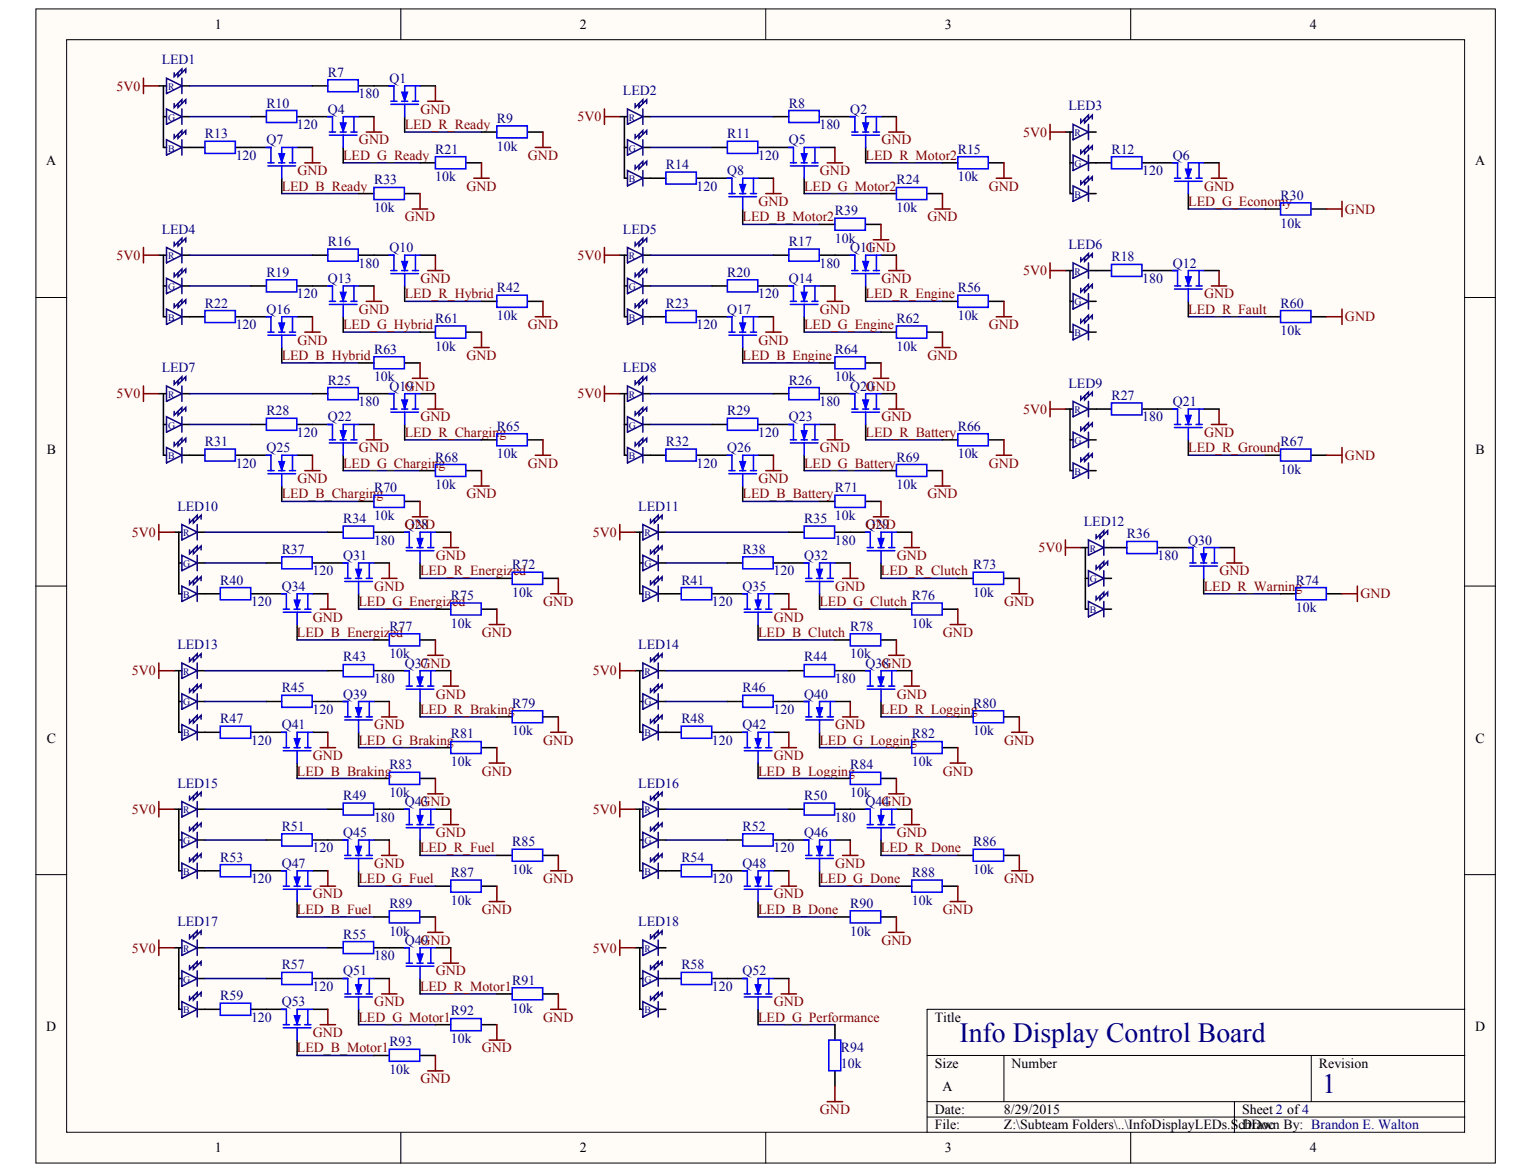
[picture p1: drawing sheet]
<svg xmlns="http://www.w3.org/2000/svg" width="271mm" height="207mm" viewBox="0 0 271 207" stroke-linecap="round" stroke-linejoin="round" font-family="sans-serif">
<defs><g id="words">
<g font-size="4.9" fill="#000080">
<text x="169.2" y="183.7">Info Display Control Board</text>
<text x="233.2" y="192.7">1</text>
</g>
<g font-size="2.4">
<text x="37.9" y="5.1">1</text>
<text x="102.3" y="5.1">2</text>
<text x="166.7" y="5.1">3</text>
<text x="231" y="5.1">4</text>
<text x="8.1" y="29.2">A</text>
<text x="260.2" y="29.2">A</text>
<text x="8.2" y="80.1">B</text>
<text x="260.3" y="80.1">B</text>
<text x="8.2" y="131">C</text>
<text x="260.3" y="131">C</text>
<text x="8.1" y="181.9">D</text>
<text x="164.9" y="180.2">Title</text>
<text x="260.2" y="181.9">D</text>
<text x="164.9" y="188.3">Size</text>
<text x="178.4" y="188.3">Number</text>
<text x="232.6" y="188.3">Revision</text>
<text x="164.9" y="196.5">Date:</text>
<text x="166.2" y="192.4">A</text>
<text x="177.1" y="196.5">8/29/2015</text>
<text x="219.1" y="196.5">Sheet 2 of4</text>
<text x="37.9" y="203.3">1</text>
<text x="102.3" y="203.3">2</text>
<text x="164.9" y="199.2">File:</text>
<text x="166.7" y="203.3">3</text>
<text x="177.1" y="199.2">Z:\Subteam Folders\..\InfoDisplayLEDs.SchDoc</text>
<text x="219.1" y="199.2">Drawn By: Brandon E. Walton</text>
<text x="231" y="203.3">4</text>
</g>
<g font-size="2.4" fill="#000080">
<text x="28.5" y="11.3">LED1</text>
<text x="57.8" y="13.5">R7</text>
<text x="63.2" y="17.3">180</text>
<text x="68.7" y="14.6">Q1</text>
<text x="109.9" y="16.8">LED2</text>
<text x="47" y="19">R10</text>
<text x="52.4" y="22.8">120</text>
<text x="57.8" y="20">Q4</text>
<text x="87.6" y="21.7">R9</text>
<text x="139.1" y="19">R8</text>
<text x="144.5" y="22.8">180</text>
<text x="150" y="20">Q2</text>
<text x="188.5" y="19.5">LED3</text>
<text x="36.1" y="24.4">R13</text>
<text x="41.6" y="28.2">120</text>
<text x="47" y="25.5">Q7</text>
<text x="76.8" y="27.1">R21</text>
<text x="87.6" y="26.6">10k</text>
<text x="117.4" y="29.8">R14</text>
<text x="128.3" y="24.4">R11</text>
<text x="133.7" y="28.2">120</text>
<text x="139.1" y="25.5">Q5</text>
<text x="168.9" y="27.1">R15</text>
<text x="196" y="27.1">R12</text>
<text x="206.9" y="28.2">Q6</text>
<text x="66" y="32.5">R33</text>
<text x="76.8" y="32">10k</text>
<text x="122.9" y="33.6">120</text>
<text x="128.3" y="30.9">Q8</text>
<text x="158.1" y="32.5">R24</text>
<text x="168.9" y="32">10k</text>
<text x="201.5" y="30.9">120</text>
<text x="225.9" y="35.3">R30</text>
<text x="28.5" y="41.2">LED4</text>
<text x="66" y="37.4">10k</text>
<text x="109.9" y="41.2">LED5</text>
<text x="147.3" y="38">R39</text>
<text x="158.1" y="37.4">10k</text>
<text x="225.9" y="40.2">10k</text>
<text x="57.8" y="43.4">R16</text>
<text x="63.2" y="47.2">180</text>
<text x="68.7" y="44.5">Q10</text>
<text x="139.1" y="43.4">R17</text>
<text x="144.5" y="47.2">180</text>
<text x="147.3" y="42.9">10k</text>
<text x="150" y="44.5">Q11</text>
<text x="188.5" y="44">LED6</text>
<text x="196" y="46.1">R18</text>
<text x="206.9" y="47.2">Q12</text>
<text x="47" y="48.8">R19</text>
<text x="52.4" y="52.6">120</text>
<text x="57.8" y="49.9">Q13</text>
<text x="87.6" y="51.5">R42</text>
<text x="128.3" y="48.8">R20</text>
<text x="133.7" y="52.6">120</text>
<text x="139.1" y="49.9">Q14</text>
<text x="168.9" y="51.5">R56</text>
<text x="201.5" y="49.9">180</text>
<text x="36.1" y="54.2">R22</text>
<text x="41.6" y="58">120</text>
<text x="47" y="55.3">Q16</text>
<text x="76.8" y="57">R61</text>
<text x="87.6" y="56.4">10k</text>
<text x="117.4" y="54.2">R23</text>
<text x="122.9" y="58">120</text>
<text x="128.3" y="55.3">Q17</text>
<text x="158.1" y="57">R62</text>
<text x="168.9" y="56.4">10k</text>
<text x="225.9" y="59.1">10k</text>
<text x="225.9" y="54.2">R60</text>
<text x="28.5" y="65.6">LED7</text>
<text x="66" y="62.4">R63</text>
<text x="76.8" y="61.8">10k</text>
<text x="109.9" y="65.6">LED8</text>
<text x="147.3" y="62.4">R64</text>
<text x="158.1" y="61.8">10k</text>
<text x="57.8" y="67.8">R25</text>
<text x="63.2" y="71.6">180</text>
<text x="66" y="67.3">10k</text>
<text x="68.7" y="68.9">Q19</text>
<text x="139.1" y="67.8">R26</text>
<text x="144.5" y="71.6">180</text>
<text x="147.3" y="67.3">10k</text>
<text x="150" y="68.9">Q20</text>
<text x="188.5" y="68.4">LED9</text>
<text x="196" y="70.5">R27</text>
<text x="206.9" y="71.6">Q21</text>
<text x="47" y="73.3">R28</text>
<text x="52.4" y="77.1">120</text>
<text x="57.8" y="74.3">Q22</text>
<text x="87.6" y="76">R65</text>
<text x="128.3" y="73.3">R29</text>
<text x="133.7" y="77.1">120</text>
<text x="139.1" y="74.3">Q23</text>
<text x="168.9" y="76">R66</text>
<text x="201.5" y="74.3">180</text>
<text x="36.1" y="78.7">R31</text>
<text x="41.6" y="82.5">120</text>
<text x="47" y="79.8">Q25</text>
<text x="76.8" y="81.4">R68</text>
<text x="87.6" y="80.9">10k</text>
<text x="117.4" y="78.7">R32</text>
<text x="122.9" y="82.5">120</text>
<text x="128.3" y="79.8">Q26</text>
<text x="158.1" y="81.4">R69</text>
<text x="168.9" y="80.9">10k</text>
<text x="225.9" y="83.6">10k</text>
<text x="225.9" y="78.7">R67</text>
<text x="66" y="86.8">R70</text>
<text x="76.8" y="86.3">10k</text>
<text x="147.3" y="86.8">R71</text>
<text x="158.1" y="86.3">10k</text>
<text x="31.3" y="90.1">LED10</text>
<text x="60.5" y="92.3">R34</text>
<text x="66" y="91.7">10k</text>
<text x="71.4" y="93.3">Q28</text>
<text x="112.6" y="90.1">LED11</text>
<text x="141.8" y="92.3">R35</text>
<text x="147.3" y="91.7">10k</text>
<text x="152.7" y="93.3">Q29</text>
<text x="191.2" y="92.8">LED12</text>
<text x="198.8" y="95">R36</text>
<text x="49.7" y="97.7">R37</text>
<text x="55.1" y="101.5">120</text>
<text x="60.5" y="98.8">Q31</text>
<text x="66" y="96">180</text>
<text x="90.3" y="100.4">R72</text>
<text x="131" y="97.7">R38</text>
<text x="136.4" y="101.5">120</text>
<text x="141.8" y="98.8">Q32</text>
<text x="147.3" y="96">180</text>
<text x="171.7" y="100.4">R73</text>
<text x="204.2" y="98.8">180</text>
<text x="209.6" y="96">Q30</text>
<text x="38.8" y="103.1">R40</text>
<text x="44.3" y="106.9">120</text>
<text x="49.7" y="104.2">Q34</text>
<text x="79.5" y="105.8">R75</text>
<text x="90.3" y="105.3">10k</text>
<text x="120.2" y="103.1">R41</text>
<text x="125.6" y="106.9">120</text>
<text x="131" y="104.2">Q35</text>
<text x="160.8" y="105.8">R76</text>
<text x="171.7" y="105.3">10k</text>
<text x="228.6" y="108">10k</text>
<text x="228.6" y="103.1">R74</text>
<text x="68.7" y="111.3">R77</text>
<text x="79.5" y="110.7">10k</text>
<text x="150" y="111.3">R78</text>
<text x="160.8" y="110.7">10k</text>
<text x="31.3" y="114.5">LED13</text>
<text x="60.5" y="116.7">R43</text>
<text x="68.7" y="116.1">10k</text>
<text x="71.4" y="117.8">Q37</text>
<text x="112.6" y="114.5">LED14</text>
<text x="141.8" y="116.7">R44</text>
<text x="150" y="116.1">10k</text>
<text x="152.7" y="117.8">Q38</text>
<text x="49.7" y="122.1">R45</text>
<text x="55.1" y="125.9">120</text>
<text x="60.5" y="123.2">Q39</text>
<text x="66" y="120.5">180</text>
<text x="90.3" y="124.8">R79</text>
<text x="131" y="122.1">R46</text>
<text x="136.4" y="125.9">120</text>
<text x="141.8" y="123.2">Q40</text>
<text x="147.3" y="120.5">180</text>
<text x="171.7" y="124.8">R80</text>
<text x="38.8" y="127.6">R47</text>
<text x="44.3" y="131.4">120</text>
<text x="49.7" y="128.6">Q41</text>
<text x="79.5" y="130.3">R81</text>
<text x="90.3" y="129.7">10k</text>
<text x="120.2" y="127.6">R48</text>
<text x="125.6" y="131.4">120</text>
<text x="131" y="128.6">Q42</text>
<text x="160.8" y="130.3">R82</text>
<text x="171.7" y="129.7">10k</text>
<text x="68.7" y="135.7">R83</text>
<text x="79.5" y="135.2">10k</text>
<text x="150" y="135.7">R84</text>
<text x="160.8" y="135.2">10k</text>
<text x="31.3" y="139">LED15</text>
<text x="60.5" y="141.1">R49</text>
<text x="68.7" y="140.6">10k</text>
<text x="71.4" y="142.2">Q43</text>
<text x="112.6" y="139">LED16</text>
<text x="141.8" y="141.1">R50</text>
<text x="150" y="140.6">10k</text>
<text x="152.7" y="142.2">Q44</text>
<text x="49.7" y="146.5">R51</text>
<text x="60.5" y="147.6">Q45</text>
<text x="66" y="144.9">180</text>
<text x="90.3" y="149.3">R85</text>
<text x="131" y="146.5">R52</text>
<text x="141.8" y="147.6">Q46</text>
<text x="147.3" y="144.9">180</text>
<text x="171.7" y="149.3">R86</text>
<text x="38.8" y="152">R53</text>
<text x="44.3" y="155.8">120</text>
<text x="49.7" y="153.1">Q47</text>
<text x="55.1" y="150.3">120</text>
<text x="79.5" y="154.7">R87</text>
<text x="90.3" y="154.1">10k</text>
<text x="120.2" y="152">R54</text>
<text x="125.6" y="155.8">120</text>
<text x="131" y="153.1">Q48</text>
<text x="136.4" y="150.3">120</text>
<text x="160.8" y="154.7">R88</text>
<text x="171.7" y="154.1">10k</text>
<text x="68.7" y="160.1">R89</text>
<text x="79.5" y="159.6">10k</text>
<text x="150" y="160.1">R90</text>
<text x="160.8" y="159.6">10k</text>
<text x="31.3" y="163.4">LED17</text>
<text x="60.5" y="165.6">R55</text>
<text x="68.7" y="165">10k</text>
<text x="71.4" y="166.6">Q49</text>
<text x="112.6" y="163.4">LED18</text>
<text x="150" y="165">10k</text>
<text x="49.7" y="171">R57</text>
<text x="60.5" y="172.1">Q51</text>
<text x="66" y="169.4">180</text>
<text x="90.3" y="173.7">R91</text>
<text x="120.2" y="171">R58</text>
<text x="131" y="172.1">Q52</text>
<text x="38.8" y="176.4">R59</text>
<text x="49.7" y="177.5">Q53</text>
<text x="55.1" y="174.8">120</text>
<text x="79.5" y="179.1">R92</text>
<text x="90.3" y="178.6">10k</text>
<text x="125.6" y="174.8">120</text>
<text x="44.3" y="180.2">120</text>
<text x="68.7" y="184.6">R93</text>
<text x="79.5" y="184">10k</text>
<text x="148.3" y="185.6">R94</text>
<text x="68.7" y="189.4">10k</text>
<text x="148.3" y="188.3">10k</text>
</g>
<g font-size="2.4" fill="#800000">
<text x="20.6" y="16">5V0</text>
<text x="71.4" y="22.8">LED_R_Ready</text>
<text x="74.2" y="20">GND</text>
<text x="101.9" y="21.4">5V0</text>
<text x="60.5" y="28.2">LED_G_Ready</text>
<text x="63.3" y="25.5">GND</text>
<text x="93.1" y="28.2">GND</text>
<text x="152.7" y="28.2">LED_R_Motor2</text>
<text x="155.5" y="25.5">GND</text>
<text x="180.5" y="24.1">5V0</text>
<text x="49.7" y="33.6">LED_B_Ready</text>
<text x="52.5" y="30.9">GND</text>
<text x="82.3" y="33.6">GND</text>
<text x="141.8" y="33.6">LED_G_Motor2</text>
<text x="144.6" y="30.9">GND</text>
<text x="174.4" y="33.6">GND</text>
<text x="212.4" y="33.6">GND</text>
<text x="71.4" y="39.1">GND</text>
<text x="131" y="39.1">LED_B_Motor2</text>
<text x="133.8" y="36.3">GND</text>
<text x="163.6" y="39.1">GND</text>
<text x="209.6" y="36.3">LED_G_Economy</text>
<text x="237.2" y="37.7">GND</text>
<text x="20.6" y="45.9">5V0</text>
<text x="101.9" y="45.9">5V0</text>
<text x="152.7" y="44.5">GND</text>
<text x="71.4" y="52.6">LED_R_Hybrid</text>
<text x="74.2" y="49.9">GND</text>
<text x="152.7" y="52.6">LED_R_Engine</text>
<text x="155.5" y="49.9">GND</text>
<text x="180.5" y="48.6">5V0</text>
<text x="212.4" y="52.6">GND</text>
<text x="60.5" y="58">LED_G_Hybrid</text>
<text x="63.3" y="55.3">GND</text>
<text x="93.1" y="58">GND</text>
<text x="141.8" y="58">LED_G_Engine</text>
<text x="144.6" y="55.3">GND</text>
<text x="174.4" y="58">GND</text>
<text x="209.6" y="55.3">LED_R_Fault</text>
<text x="237.2" y="56.7">GND</text>
<text x="49.7" y="63.5">LED_B_Hybrid</text>
<text x="52.5" y="60.8">GND</text>
<text x="82.3" y="63.5">GND</text>
<text x="131" y="63.5">LED_B_Engine</text>
<text x="133.8" y="60.8">GND</text>
<text x="163.6" y="63.5">GND</text>
<text x="20.6" y="70.3">5V0</text>
<text x="71.4" y="68.9">GND</text>
<text x="101.9" y="70.3">5V0</text>
<text x="152.7" y="68.9">GND</text>
<text x="71.4" y="77.1">LED_R_Charging</text>
<text x="74.2" y="74.3">GND</text>
<text x="152.7" y="77.1">LED_R_Battery</text>
<text x="155.5" y="74.3">GND</text>
<text x="180.5" y="73">5V0</text>
<text x="212.4" y="77.1">GND</text>
<text x="60.5" y="82.5">LED_G_Charging</text>
<text x="63.3" y="79.8">GND</text>
<text x="93.1" y="82.5">GND</text>
<text x="141.8" y="82.5">LED_G_Battery</text>
<text x="144.6" y="79.8">GND</text>
<text x="174.4" y="82.5">GND</text>
<text x="209.6" y="79.8">LED_R_Ground</text>
<text x="237.2" y="81.1">GND</text>
<text x="49.7" y="87.9">LED_B_Charging</text>
<text x="52.5" y="85.2">GND</text>
<text x="82.3" y="87.9">GND</text>
<text x="131" y="87.9">LED_B_Battery</text>
<text x="133.8" y="85.2">GND</text>
<text x="163.6" y="87.9">GND</text>
<text x="23.3" y="94.7">5V0</text>
<text x="71.4" y="93.3">GND</text>
<text x="104.6" y="94.7">5V0</text>
<text x="152.7" y="93.3">GND</text>
<text x="74.1" y="101.5">LED_R_Energized</text>
<text x="76.9" y="98.8">GND</text>
<text x="155.4" y="101.5">LED_R_Clutch</text>
<text x="158.2" y="98.8">GND</text>
<text x="183.2" y="97.4">5V0</text>
<text x="215.1" y="101.5">GND</text>
<text x="63.2" y="106.9">LED_G_Energized</text>
<text x="66" y="104.2">GND</text>
<text x="95.8" y="106.9">GND</text>
<text x="144.5" y="106.9">LED_G_Clutch</text>
<text x="147.3" y="104.2">GND</text>
<text x="177.1" y="106.9">GND</text>
<text x="212.3" y="104.2">LED_R_Warning</text>
<text x="240" y="105.5">GND</text>
<text x="52.4" y="112.3">LED_B_Energized</text>
<text x="55.2" y="109.6">GND</text>
<text x="85" y="112.3">GND</text>
<text x="133.7" y="112.3">LED_B_Clutch</text>
<text x="136.5" y="109.6">GND</text>
<text x="166.3" y="112.3">GND</text>
<text x="23.3" y="119.1">5V0</text>
<text x="74.2" y="117.8">GND</text>
<text x="104.6" y="119.1">5V0</text>
<text x="155.5" y="117.8">GND</text>
<text x="74.1" y="125.9">LED_R_Braking</text>
<text x="76.9" y="123.2">GND</text>
<text x="155.4" y="125.9">LED_R_Logging</text>
<text x="158.2" y="123.2">GND</text>
<text x="63.2" y="131.4">LED_G_Braking</text>
<text x="66" y="128.6">GND</text>
<text x="95.8" y="131.4">GND</text>
<text x="144.5" y="131.4">LED_G_Logging</text>
<text x="147.3" y="128.6">GND</text>
<text x="177.1" y="131.4">GND</text>
<text x="52.4" y="136.8">LED_B_Braking</text>
<text x="55.2" y="134.1">GND</text>
<text x="85" y="136.8">GND</text>
<text x="133.7" y="136.8">LED_B_Logging</text>
<text x="136.5" y="134.1">GND</text>
<text x="166.3" y="136.8">GND</text>
<text x="23.3" y="143.5">5V0</text>
<text x="74.2" y="142.2">GND</text>
<text x="104.6" y="143.5">5V0</text>
<text x="155.5" y="142.2">GND</text>
<text x="76.9" y="147.6">GND</text>
<text x="158.2" y="147.6">GND</text>
<text x="63.2" y="155.8">LED_G_Fuel</text>
<text x="66" y="153.1">GND</text>
<text x="74.1" y="150.3">LED_R_Fuel</text>
<text x="95.8" y="155.8">GND</text>
<text x="144.5" y="155.8">LED_G_Done</text>
<text x="147.3" y="153.1">GND</text>
<text x="155.4" y="150.3">LED_R_Done</text>
<text x="177.1" y="155.8">GND</text>
<text x="52.4" y="161.2">LED_B_Fuel</text>
<text x="55.2" y="158.5">GND</text>
<text x="85" y="161.2">GND</text>
<text x="133.7" y="161.2">LED_B_Done</text>
<text x="136.5" y="158.5">GND</text>
<text x="166.3" y="161.2">GND</text>
<text x="74.2" y="166.6">GND</text>
<text x="155.5" y="166.6">GND</text>
<text x="23.3" y="168">5V0</text>
<text x="76.9" y="172.1">GND</text>
<text x="104.6" y="168">5V0</text>
<text x="66" y="177.5">GND</text>
<text x="74.1" y="174.8">LED_R_Motor1</text>
<text x="136.5" y="177.5">GND</text>
<text x="52.4" y="185.6">LED_B_Motor1</text>
<text x="55.2" y="182.9">GND</text>
<text x="63.2" y="180.2">LED_G_Motor1</text>
<text x="85" y="185.6">GND</text>
<text x="95.8" y="180.2">GND</text>
<text x="133.7" y="180.2">LED_G_Performance</text>
<text x="74.2" y="191.1">GND</text>
<text x="144.6" y="196.5">GND</text>
</g>
<g font-size="1.7" fill="#000080">
<text x="29.6" y="15.9">R</text>
<text x="29.6" y="21.3">G</text>
<text x="110.9" y="21.3">R</text>
<text x="29.6" y="26.7">B</text>
<text x="110.9" y="26.7">G</text>
<text x="189.5" y="24">R</text>
<text x="189.5" y="29.4">G</text>
<text x="110.9" y="32.1">B</text>
<text x="189.5" y="34.9">B</text>
<text x="29.6" y="45.7">R</text>
<text x="110.9" y="45.7">R</text>
<text x="29.6" y="51.2">G</text>
<text x="110.9" y="51.2">G</text>
<text x="189.5" y="48.4">R</text>
<text x="189.5" y="53.9">G</text>
<text x="29.6" y="56.6">B</text>
<text x="110.9" y="56.6">B</text>
<text x="189.5" y="59.3">B</text>
<text x="29.6" y="70.1">R</text>
<text x="110.9" y="70.1">R</text>
<text x="29.6" y="75.6">G</text>
<text x="110.9" y="75.6">G</text>
<text x="189.5" y="72.9">R</text>
<text x="29.6" y="81">B</text>
<text x="110.9" y="81">B</text>
<text x="189.5" y="78.3">G</text>
<text x="189.5" y="83.7">B</text>
<text x="32.3" y="94.6">R</text>
<text x="113.7" y="94.6">R</text>
<text x="32.3" y="100">G</text>
<text x="113.7" y="100">G</text>
<text x="192.2" y="97.3">R</text>
<text x="32.3" y="105.5">B</text>
<text x="113.7" y="105.5">B</text>
<text x="192.2" y="102.7">G</text>
<text x="192.2" y="108.2">B</text>
<text x="32.3" y="119">R</text>
<text x="113.7" y="119">R</text>
<text x="32.3" y="124.4">G</text>
<text x="113.7" y="124.4">G</text>
<text x="32.3" y="129.9">B</text>
<text x="113.7" y="129.9">B</text>
<text x="32.3" y="143.5">R</text>
<text x="113.7" y="143.5">R</text>
<text x="32.3" y="148.9">G</text>
<text x="113.7" y="148.9">G</text>
<text x="32.3" y="154.3">B</text>
<text x="113.7" y="154.3">B</text>
<text x="32.3" y="167.9">R</text>
<text x="113.7" y="167.9">R</text>
<text x="32.3" y="173.3">G</text>
<text x="113.7" y="173.3">G</text>
<text x="32.3" y="178.7">B</text>
<text x="113.7" y="178.7">B</text>
</g>
</g></defs>
<g fill="#fffcf8" stroke="#000" stroke-width=".18">
<path d="M6.3 1.6h257.5v203.6h-257.5z"/>
<path d="M11.8 7h246.5v192.7h-246.5z"/>
</g>
<g fill="none" stroke="#000" stroke-width=".18">
<path d="M70.7 1.6v5.4M135.1 1.6v5.4M199.4 1.6v5.4M6.3 52.5h5.5M258.4 52.5h5.4M6.3 103.4h5.5M258.4 103.4h5.4M6.3 154.3h5.5M258.4 154.3h5.4M258.4 178h-94.9v21.7M70.7 199.7v5.5M135.1 199.7v5.5"/>
<path d="M163.5 186.2h94.9M163.5 194.3h94.9M163.5 197h94.9M177.1 186.2v8.1M199.4 199.7v5.5M217.7 194.3v5.4M231.3 186.2v8.1"/>
</g>
<g fill="none" stroke="#000" stroke-width=".27">
<path d="M28 15.1h1.4M28.8 15.1v10.9h.6M32.1 15.1h1.3M55.1 15.1h2.7M63.2 15.1h5.5M74.1 15.1h2.7M28.8 20.6h.6M32.1 26h4M32.1 20.6h1.3M41.6 26h5.4M44.3 20.6h2.7M49.7 31.4v2.8"/>
<path d="M52.4 26h2.7M52.4 20.6h5.4M60.5 26v2.7M63.2 20.6h2.8M63.2 34.2h2.8M71.4 20.6v2.7M71.4 34.2h2.7M74.1 28.7h2.7M82.2 28.7h2.7M84.9 23.3h2.7M93.1 23.3h2.7M109.3 20.6h1.4"/>
<path d="M110.1 20.6v10.8h.6M110.1 26h.6M113.4 26h1.3M113.4 20.6h1.3M113.4 31.4h4.1M122.9 31.4h5.4M125.6 26h2.7M131 36.9v2.7M133.7 26h5.4M133.7 31.4h2.7M136.4 20.6h2.7M141.8 31.4v2.8"/>
<path d="M144.6 26h2.7M144.6 20.6h5.4M144.6 39.6h2.7M152.7 26v2.7M152.7 39.6h2.7M155.4 20.6h2.7M155.4 34.2h2.7M163.5 34.2h2.7M166.2 28.7h2.8M174.4 28.7h2.7M187.9 23.3h1.4M188.7 23.3v10.9h.6"/>
<path d="M188.7 28.7h.6M192 28.7h4.1M192 23.3h1.3M192 34.2h1.3M201.5 28.7h5.4M209.6 34.2v2.7M212.3 28.7h2.7M223.2 36.9h2.7M231.3 36.9h2.7M28 45h1.4M28.8 45v10.9h.6M28.8 50.4h.6"/>
<path d="M32.1 55.9h4M32.1 50.4h1.3M32.1 45h1.3M41.6 55.9h5.4M44.3 50.4h2.7M52.4 55.9h2.7M52.4 50.4h5.4M55.1 45h2.7M60.5 55.9v2.7M63.2 50.4h2.8M63.2 45h5.5M71.4 50.4v2.8"/>
<path d="M74.1 45h2.7M74.1 58.6h2.7M82.2 58.6h2.7M84.9 53.2h2.7M93.1 53.2h2.7M109.3 45h1.4M110.1 45v10.9h.6M110.1 50.4h.6M113.4 55.9h4.1M113.4 50.4h1.3M113.4 45h1.3M122.9 55.9h5.4"/>
<path d="M125.6 50.4h2.7M133.7 55.9h2.7M133.7 50.4h5.4M136.4 45h2.7M141.8 55.9v2.7M144.6 50.4h2.7M144.6 45h5.4M152.7 50.4v2.8M155.4 45h2.7M155.4 58.6h2.7M163.5 58.6h2.7M166.2 53.2h2.8"/>
<path d="M174.4 53.2h2.7M187.9 47.7h1.4M188.7 47.7v10.9h.6M188.7 53.2h.6M192 53.2h1.3M192 47.7h4.1M192 58.6h1.3M201.5 47.7h5.4M209.6 53.2v2.7M212.3 47.7h2.7M223.2 55.9h2.7M231.3 55.9h2.7"/>
<path d="M28 69.4h1.4M28.8 69.4v10.9h.6M28.8 74.9h.6M32.1 74.9h1.3M32.1 69.4h1.3M44.3 74.9h2.7M49.7 61.3v2.7M52.4 74.9h5.4M55.1 69.4h2.7M63.2 74.9h2.8M63.2 69.4h5.5M63.2 64h2.8"/>
<path d="M71.4 74.9v2.7M71.4 64h2.7M74.1 69.4h2.7M84.9 77.6h2.7M93.1 77.6h2.7M109.3 69.4h1.4M110.1 69.4v10.9h.6M110.1 74.9h.6M113.4 74.9h1.3M113.4 69.4h1.3M125.6 74.9h2.7M131 61.3v2.7"/>
<path d="M133.7 74.9h5.4M136.4 69.4h2.7M144.6 74.9h2.7M144.6 69.4h5.4M144.6 64h2.7M152.7 74.9v2.7M152.7 64h2.7M155.4 69.4h2.7M166.2 77.6h2.8M174.4 77.6h2.7M187.9 72.2h1.4M188.7 72.2v10.8h.6"/>
<path d="M188.7 77.6h.6M192 77.6h1.3M192 72.2h4.1M201.5 72.2h5.4M209.6 77.6v2.7M212.3 72.2h2.7M30.7 93.9h1.4M31.5 93.9v10.8h.6M31.5 99.3h.6M32.1 80.3h4M34.8 99.3h1.3M34.8 93.9h1.3"/>
<path d="M41.6 80.3h5.4M47 99.3h2.7M49.7 85.7v2.7M52.4 80.3h2.7M55.1 99.3h5.4M57.8 93.9h2.7M60.5 80.3v2.7M63.2 88.4h2.8M66 99.3h2.7M66 93.9h5.4M71.4 88.4h2.7M74.1 99.3v2.7"/>
<path d="M74.1 83h2.7M76.8 93.9h2.7M82.2 83h2.7M112 93.9h1.4M112.8 93.9v10.8h.6M112.8 99.3h.6M113.4 80.3h4.1M116.1 99.3h1.4M116.1 93.9h1.4M122.9 80.3h5.4M128.3 99.3h2.7M131 85.7v2.7"/>
<path d="M133.7 80.3h2.7M136.4 99.3h5.4M139.1 93.9h2.7M141.8 80.3v2.7M144.6 88.4h2.7M147.3 99.3h2.7M147.3 93.9h5.4M152.7 88.4h2.7M155.4 99.3v2.7M155.4 83h2.7M158.1 93.9h2.7M163.5 83h2.7"/>
<path d="M190.6 96.6h1.4M191.4 96.6v10.8h.6M192 83h1.3M194.7 96.6h4.1M204.2 96.6h5.4M215 96.6h2.7M223.2 80.3h2.7M231.3 80.3h2.7M30.7 118.3h1.4M31.5 118.3v10.9h.6M34.8 104.7h4.1M34.8 118.3h1.3"/>
<path d="M44.3 104.7h5.4M52.4 110.2v2.7M55.1 104.7h2.7M57.8 118.3h2.7M63.2 104.7v2.7M66 118.3h5.4M66 112.9h2.7M74.1 112.9h2.7M76.8 118.3h2.7M76.8 107.4h2.7M84.9 107.4h2.7M87.6 102h2.8"/>
<path d="M95.8 102h2.7M112 118.3h1.4M112.8 118.3v10.9h.6M116.1 104.7h4.1M116.1 118.3h1.4M125.6 104.7h5.4M133.7 110.2v2.7M136.4 104.7h2.7M139.1 118.3h2.7M144.6 104.7v2.7M147.3 118.3h5.4M147.3 112.9h2.7"/>
<path d="M155.4 112.9h2.7M158.1 118.3h2.7M158.1 107.4h2.7M166.2 107.4h2.8M169 102h2.7M177.1 102h2.7M191.4 102h.6M194.7 102h1.4M194.7 107.4h1.4M212.3 102v2.7M225.9 104.7h2.7M234 104.7h2.7"/>
<path d="M31.5 123.7h.6M34.8 129.2h4.1M34.8 123.7h1.3M44.3 129.2h5.4M47 123.7h2.7M52.4 134.6v2.7M55.1 129.2h2.7M55.1 123.7h5.4M63.2 129.2v2.7M66 123.7h2.7M66 137.3h2.7M74.1 123.7v2.8"/>
<path d="M74.1 137.3h2.7M76.8 131.9h2.7M84.9 131.9h2.7M87.6 126.5h2.8M95.8 126.5h2.7M112.8 123.7h.6M116.1 129.2h4.1M116.1 123.7h1.4M125.6 129.2h5.4M128.3 123.7h2.7M133.7 134.6v2.7M136.4 129.2h2.7"/>
<path d="M136.4 123.7h5.4M144.6 129.2v2.7M147.3 123.7h2.7M147.3 137.3h2.7M155.4 123.7v2.8M155.4 137.3h2.7M158.1 131.9h2.7M166.2 131.9h2.8M169 126.5h2.7M177.1 126.5h2.7M30.7 142.7h1.4M31.5 142.7v10.9h.6"/>
<path d="M31.5 148.2h.6M34.8 153.6h4.1M34.8 148.2h1.3M34.8 142.7h1.3M44.3 153.6h5.4M47 148.2h2.7M52.4 159v2.7M55.1 153.6h2.7M55.1 148.2h5.4M57.8 142.7h2.7M63.2 153.6v2.7M66 148.2h2.7"/>
<path d="M66 142.7h5.4M74.1 148.2v2.7M76.8 142.7h2.7M76.8 156.3h2.7M84.9 156.3h2.7M87.6 150.9h2.8M95.8 150.9h2.7M112 142.7h1.4M112.8 142.7v10.9h.6M112.8 148.2h.6M116.1 153.6h4.1M116.1 148.2h1.4"/>
<path d="M116.1 142.7h1.4M125.6 153.6h5.4M128.3 148.2h2.7M133.7 159v2.7M136.4 153.6h2.7M136.4 148.2h5.4M139.1 142.7h2.7M144.6 153.6v2.7M147.3 148.2h2.7M147.3 142.7h5.4M155.4 148.2v2.7M158.1 142.7h2.7"/>
<path d="M158.1 156.3h2.7M166.2 156.3h2.8M169 150.9h2.7M177.1 150.9h2.7M30.7 167.2h1.4M31.5 167.2v10.8h.6M31.5 172.6h.6M34.8 178h4.1M34.8 172.6h1.3M34.8 167.2h1.3M44.3 178h5.4M47 172.6h2.7"/>
<path d="M55.1 178h2.7M55.1 172.6h5.4M57.8 167.2h2.7M63.2 178v2.7M66 172.6h2.7M66 167.2h5.4M66 161.7h2.7M74.1 172.6v2.7M74.1 161.7h2.7M76.8 167.2h2.7M87.6 175.3h2.8M95.8 175.3h2.7"/>
<path d="M112 167.2h1.4M112.8 167.2v10.8h.6M112.8 172.6h.6M116.1 178h1.4M116.1 172.6h4.1M116.1 167.2h1.4M125.6 172.6h5.4M133.7 178v2.7M136.4 172.6h2.7M147.3 161.7h2.7M155.4 161.7h2.7M52.4 183.5v2.7"/>
<path d="M66 186.2h2.7M74.1 186.2h2.7M76.8 180.7h2.7M84.9 180.7h2.7M147.3 180.7v2.8M147.3 188.9v2.7"/>
</g>
<g fill="none" stroke="#00f" stroke-width=".27">
<path d="M47 19.5h5.4v2.1h-5.4zM57.8 14.1h5.4v2.1h-5.4zM68.7 15.1h.8v2.8M68.9 18.4h4.9M68.9 17.9h1.1M70.8 17.9h1.1M71.4 18.4v2.2M72.7 17.9h1.1M73.3 15.1v2.8M74.1 15.1h-2.7v2.8M139.1 19.5h5.4v2.1h-5.4zM36.1 24.9h5.4v2.2h-5.4z"/>
<path d="M47 26h.8v2.7M47.3 29.3h4.8M47.3 28.7h1M49.2 28.7h1M49.7 29.3v2.1M51.1 28.7h1M51.6 26v2.7M52.4 26h-2.7v2.7M57.8 20.6h.8v2.7M58.1 23.8h4.9M58.1 23.3h1.1M60 23.3h1.1"/>
<path d="M60.5 23.8v2.2M61.9 23.3h1.1M62.4 20.6v2.7M63.2 20.6h-2.7v2.7M66 33.1h5.3v2.1h-5.3zM76.8 27.6h5.4v2.2h-5.4zM87.6 22.2h5.4v2.1h-5.4zM117.5 30.3h5.3v2.2h-5.3zM128.3 24.9h5.4v2.2h-5.4zM128.3 31.4h.8v2.8M128.6 34.7h4.8M128.6 34.2h1.1"/>
<path d="M130.5 34.2h1M131 34.7v2.2M132.4 34.2h1M132.9 31.4v2.8M133.7 31.4h-2.7v2.8M139.1 26h.9v2.7M139.4 29.3h4.9M139.4 28.7h1.1M141.3 28.7h1.1M141.8 29.3v2.1M143.2 28.7h1.1M143.7 26v2.7"/>
<path d="M144.6 26h-2.8v2.7M147.3 38.5h5.3v2.1h-5.3zM150 20.6h.8v2.7M150.3 23.8h4.8M150.3 23.3h1M152.1 23.3h1.1M152.7 23.8v2.2M154 23.3h1.1M154.6 20.6v2.7M155.4 20.6h-2.7v2.7M158.1 33.1h5.4v2.1h-5.4zM169 27.6h5.3v2.2h-5.3z"/>
<path d="M196.1 27.6h5.3v2.2h-5.3zM206.9 28.7h.8v2.7M207.2 31.4h1.1M207.2 32h4.8M209.1 31.4h1M209.6 32v2.2M211 31.4h1M211.5 28.7v2.7M212.3 28.7h-2.7v2.7M225.9 35.8h5.3v2.1h-5.3zM36.1 54.8h5.4v2.1h-5.4zM47 49.4h5.4v2.1h-5.4z"/>
<path d="M47 55.9h.8v2.7M47.3 59.1h4.8M47.3 58.6h1M49.2 58.6h1M49.7 59.1v2.2M51.1 58.6h1M51.6 55.9v2.7M52.4 55.9h-2.7v2.7M57.8 43.9h5.4v2.2h-5.4zM57.8 50.4h.8v2.8M58.1 53.7h4.9M58.1 53.2h1.1"/>
<path d="M60 53.2h1.1M60.5 53.7v2.2M61.9 53.2h1.1M62.4 50.4v2.8M63.2 50.4h-2.7v2.8M68.7 45h.8v2.7M68.9 48.3h4.9M68.9 47.7h1.1M70.8 47.7h1.1M71.4 48.3v2.1M72.7 47.7h1.1M73.3 45v2.7"/>
<path d="M74.1 45h-2.7v2.7M76.8 57.5h5.4v2.1h-5.4zM87.6 52.1h5.4v2.1h-5.4zM117.5 54.8h5.3v2.1h-5.3zM128.3 49.4h5.4v2.1h-5.4zM128.3 55.9h.8v2.7M128.6 59.1h4.8M128.6 58.6h1.1M130.5 58.6h1M131 59.1v2.2M132.4 58.6h1M132.9 55.9v2.7"/>
<path d="M133.7 55.9h-2.7v2.7M139.1 43.9h5.4v2.2h-5.4zM139.1 50.4h.9v2.8M139.4 53.7h4.9M139.4 53.2h1.1M141.3 53.2h1.1M141.8 53.7v2.2M143.2 53.2h1.1M143.7 50.4v2.8M144.6 50.4h-2.8v2.8M150 45h.8v2.7M150.3 48.3h4.8"/>
<path d="M150.3 47.7h1M152.1 47.7h1.1M152.7 48.3v2.1M154 47.7h1.1M154.6 45v2.7M155.4 45h-2.7v2.7M158.1 57.5h5.4v2.1h-5.4zM169 52.1h5.3v2.1h-5.3zM196.1 46.6h5.3v2.2h-5.3zM206.9 47.7h.8v2.7M207.2 50.4h1.1M207.2 51h4.8"/>
<path d="M209.1 50.4h1M209.6 51v2.2M211 50.4h1M211.5 47.7v2.7M212.3 47.7h-2.7v2.7M225.9 54.8h5.3v2.1h-5.3zM36.1 79.2h5.4v2.1h-5.4zM47 73.8h5.4v2.1h-5.4zM57.8 68.4h5.4v2.1h-5.4zM57.8 74.9h.8v2.7M58.1 78.1h4.9M58.1 77.6h1.1"/>
<path d="M60 77.6h1.1M60.5 78.1v2.2M61.9 77.6h1.1M62.4 74.9v2.7M63.2 74.9h-2.7v2.7M66 62.9h5.3v2.1h-5.3zM68.7 69.4h.8v2.8M68.9 72.7h4.9M68.9 72.2h1.1M70.8 72.2h1.1M71.4 72.7v2.2M72.7 72.2h1.1"/>
<path d="M73.3 69.4v2.8M74.1 69.4h-2.7v2.8M87.6 76.5h5.4v2.1h-5.4zM117.5 79.2h5.3v2.1h-5.3zM128.3 73.8h5.4v2.1h-5.4zM139.1 68.4h5.4v2.1h-5.4zM139.1 74.9h.9v2.7M139.4 78.1h4.9M139.4 77.6h1.1M141.3 77.6h1.1M141.8 78.1v2.2M143.2 77.6h1.1"/>
<path d="M143.7 74.9v2.7M144.6 74.9h-2.8v2.7M147.3 62.9h5.3v2.1h-5.3zM150 69.4h.8v2.8M150.3 72.7h4.8M150.3 72.2h1M152.1 72.2h1.1M152.7 72.7v2.2M154 72.2h1.1M154.6 69.4v2.8M155.4 69.4h-2.7v2.8M169 76.5h5.3v2.1h-5.3z"/>
<path d="M196.1 71.1h5.3v2.1h-5.3zM206.9 72.2h.8v2.7M207.2 74.9h1.1M207.2 75.4h4.8M209.1 74.9h1M209.6 75.4v2.2M211 74.9h1M211.5 72.2v2.7M212.3 72.2h-2.7v2.7M225.9 79.2h5.3v2.1h-5.3zM47 80.3h.8v2.7M47.3 83.6h4.8"/>
<path d="M47.3 83h1M49.2 83h1M49.7 98.2h5.4v2.1h-5.4zM49.7 83.6v2.1M51.1 83h1M51.6 80.3v2.7M52.4 80.3h-2.7v2.7M60.5 92.8h5.4v2.1h-5.4zM60.5 99.3h.9v2.7M65.1 99.3v2.7M66 87.4h5.3v2.1h-5.3zM66 99.3h-2.8v2.7"/>
<path d="M71.4 93.9h.8v2.7M71.7 97.1h4.8M71.7 96.6h1M73.5 96.6h1.1M74.1 97.1v2.2M75.4 96.6h1.1M76 93.9v2.7M76.8 81.9h5.4v2.1h-5.4zM76.8 93.9h-2.7v2.7M128.3 80.3h.8v2.7M128.6 83.6h4.8M128.6 83h1.1"/>
<path d="M130.5 83h1M131 98.2h5.4v2.1h-5.4zM131 83.6v2.1M132.4 83h1M132.9 80.3v2.7M133.7 80.3h-2.7v2.7M141.8 92.8h5.4v2.1h-5.4zM141.8 99.3h.9v2.7M146.5 99.3v2.7M147.3 87.4h5.3v2.1h-5.3zM147.3 99.3h-2.7v2.7M152.7 93.9h.8v2.7"/>
<path d="M153 97.1h4.8M153 96.6h1M154.9 96.6h1M155.4 97.1v2.2M156.8 96.6h1M157.3 93.9v2.7M158.1 81.9h5.4v2.1h-5.4zM158.1 93.9h-2.7v2.7M198.8 95.5h5.3v2.1h-5.3zM209.6 96.6h.8v2.7M209.9 99.3h1.1M209.9 99.8h4.9"/>
<path d="M211.8 99.3h1.1M212.3 99.8v2.2M213.7 99.3h1.1M214.2 96.6v2.7M215 96.6h-2.7v2.7M38.9 103.6h5.3v2.2h-5.3zM49.7 104.7h.8v2.7M50 108h4.8M50 107.4h1.1M51.9 107.4h1M52.4 108v2.2M53.8 107.4h1"/>
<path d="M54.3 104.7v2.7M55.1 104.7h-2.7v2.7M60.5 117.2h5.4v2.2h-5.4zM60.8 102.6h4.9M60.8 102h1.1M62.7 102h1.1M63.2 102.6v2.1M64.6 102h1.1M68.7 111.8h5.3v2.1h-5.3zM71.4 118.3h.8v2.7M76 118.3v2.7M76.8 118.3h-2.7v2.7"/>
<path d="M79.5 106.4h5.4v2.1h-5.4zM90.4 100.9h5.3v2.2h-5.3zM120.2 103.6h5.3v2.2h-5.3zM131 104.7h.8v2.7M131.3 108h4.9M131.3 107.4h1.1M133.2 107.4h1.1M133.7 108v2.2M135.1 107.4h1.1M135.6 104.7v2.7M136.4 104.7h-2.7v2.7M141.8 117.2h5.4v2.2h-5.4z"/>
<path d="M142.1 102.6h4.9M142.1 102h1.1M144 102h1.1M144.6 102.6v2.1M145.9 102h1.1M150 111.8h5.3v2.1h-5.3zM152.7 118.3h.8v2.7M157.3 118.3v2.7M158.1 118.3h-2.7v2.7M160.8 106.4h5.4v2.1h-5.4zM171.7 100.9h5.3v2.2h-5.3zM228.6 103.6h5.3v2.2h-5.3z"/>
<path d="M38.9 128.1h5.3v2.1h-5.3zM49.7 122.7h5.4v2.1h-5.4zM49.7 129.2h.8v2.7M50 132.4h4.8M50 131.9h1.1M51.9 131.9h1M52.4 132.4v2.2M53.8 131.9h1M54.3 129.2v2.7M55.1 129.2h-2.7v2.7M60.5 123.7h.9v2.8M60.8 127h4.9"/>
<path d="M60.8 126.5h1.1M62.7 126.5h1.1M63.2 127v2.2M64.6 126.5h1.1M65.1 123.7v2.8M66 123.7h-2.8v2.8M68.7 136.2h5.3v2.2h-5.3zM71.7 121.6h4.8M71.7 121h1M73.5 121h1.1M74.1 121.6v2.1M75.4 121h1.1"/>
<path d="M79.5 130.8h5.4v2.1h-5.4zM90.4 125.4h5.3v2.1h-5.3zM120.2 128.1h5.3v2.1h-5.3zM131 122.7h5.4v2.1h-5.4zM131 129.2h.8v2.7M131.3 132.4h4.9M131.3 131.9h1.1M133.2 131.9h1.1M133.7 132.4v2.2M135.1 131.9h1.1M135.6 129.2v2.7M136.4 129.2h-2.7v2.7"/>
<path d="M141.8 123.7h.9v2.8M142.1 127h4.9M142.1 126.5h1.1M144 126.5h1.1M144.6 127v2.2M145.9 126.5h1.1M146.5 123.7v2.8M147.3 123.7h-2.7v2.8M150 136.2h5.3v2.2h-5.3zM153 121.6h4.8M153 121h1M154.9 121h1"/>
<path d="M155.4 121.6v2.1M156.8 121h1M160.8 130.8h5.4v2.1h-5.4zM171.7 125.4h5.3v2.1h-5.3zM38.9 152.5h5.3v2.2h-5.3zM49.7 147.1h5.4v2.1h-5.4zM49.7 153.6h.8v2.7M50 156.9h4.8M50 156.3h1.1M51.9 156.3h1M52.4 156.9v2.1M53.8 156.3h1"/>
<path d="M54.3 153.6v2.7M55.1 153.6h-2.7v2.7M60.5 141.7h5.4v2.1h-5.4zM60.5 148.2h.9v2.7M60.8 151.4h4.9M60.8 150.9h1.1M62.7 150.9h1.1M63.2 151.4v2.2M64.6 150.9h1.1M65.1 148.2v2.7M66 148.2h-2.8v2.7M71.4 142.7h.8v2.8"/>
<path d="M71.7 146h4.8M71.7 145.5h1M73.5 145.5h1.1M74.1 146v2.2M75.4 145.5h1.1M76 142.7v2.8M76.8 142.7h-2.7v2.8M79.5 155.2h5.4v2.2h-5.4zM90.4 149.8h5.3v2.1h-5.3zM120.2 152.5h5.3v2.2h-5.3zM131 147.1h5.4v2.1h-5.4zM131 153.6h.8v2.7"/>
<path d="M131.3 156.9h4.9M131.3 156.3h1.1M133.2 156.3h1.1M133.7 156.9v2.1M135.1 156.3h1.1M135.6 153.6v2.7M136.4 153.6h-2.7v2.7M141.8 141.7h5.4v2.1h-5.4zM141.8 148.2h.9v2.7M142.1 151.4h4.9M142.1 150.9h1.1M144 150.9h1.1"/>
<path d="M144.6 151.4v2.2M145.9 150.9h1.1M146.5 148.2v2.7M147.3 148.2h-2.7v2.7M152.7 142.7h.8v2.8M153 146h4.8M153 145.5h1M154.9 145.5h1M155.4 146v2.2M156.8 145.5h1M157.3 142.7v2.8M158.1 142.7h-2.7v2.8"/>
<path d="M160.8 155.2h5.4v2.2h-5.4zM171.7 149.8h5.3v2.1h-5.3zM38.9 176.9h5.3v2.2h-5.3zM49.7 171.5h5.4v2.2h-5.4zM49.7 178h.8v2.7M54.3 178v2.7M55.1 178h-2.7v2.7M60.5 166.1h5.4v2.1h-5.4zM60.5 172.6h.9v2.7M60.8 175.9h4.9M60.8 175.3h1.1M62.7 175.3h1.1"/>
<path d="M63.2 175.9v2.1M64.6 175.3h1.1M65.1 172.6v2.7M66 172.6h-2.8v2.7M68.7 160.7h5.3v2.1h-5.3zM71.4 167.2h.8v2.7M71.7 170.4h4.8M71.7 169.9h1M73.5 169.9h1.1M74.1 170.4v2.2M75.4 169.9h1.1M76 167.2v2.7"/>
<path d="M76.8 167.2h-2.7v2.7M79.5 179.7h5.4v2.1h-5.4zM90.4 174.2h5.3v2.1h-5.3zM120.2 171.5h5.3v2.2h-5.3zM131 172.6h.8v2.7M131.3 175.9h4.9M131.3 175.3h1.1M133.2 175.3h1.1M133.7 175.9v2.1M135.1 175.3h1.1M135.6 172.6v2.7M136.4 172.6h-2.7v2.7"/>
<path d="M150 160.7h5.3v2.1h-5.3zM50 181.3h4.8M50 180.7h1.1M51.9 180.7h1M52.4 181.3v2.2M53.8 180.7h1M68.7 185.1h5.3v2.1h-5.3zM146.2 183.5h2.1v5.4h-2.1z"/>
</g>
<g fill="#00f" stroke="#00f" stroke-width=".18">
<path d="M49.2 27.1h1l-.5 1.6z"/>
<path d="M60 21.7h1.1l-.6 1.6z"/>
<path d="M70.8 16.2h1.1l-.5 1.7z"/>
<path d="M49.2 57h1l-.5 1.6z"/>
<path d="M60 51.5h1.1l-.6 1.7z"/>
<path d="M70.8 46.1h1.1l-.5 1.6z"/>
<path d="M49.2 81.4h1l-.5 1.6z"/>
<path d="M60 76h1.1l-.6 1.6z"/>
<path d="M70.8 70.5h1.1l-.5 1.7z"/>
<path d="M51.9 105.8h1l-.5 1.6z"/>
<path d="M62.7 100.4h1.1l-.6 1.6z"/>
<path d="M73.5 95h1.1l-.5 1.6z"/>
<path d="M51.9 130.3h1l-.5 1.6z"/>
<path d="M62.7 124.8h1.1l-.6 1.7z"/>
<path d="M73.5 119.4h1.1l-.5 1.6z"/>
<path d="M51.9 154.7h1l-.5 1.6z"/>
<path d="M62.7 149.3h1.1l-.6 1.6z"/>
<path d="M73.5 143.8h1.1l-.5 1.7z"/>
<path d="M51.9 179.1h1l-.5 1.6z"/>
<path d="M62.7 173.7h1.1l-.6 1.6z"/>
<path d="M73.5 168.3h1.1l-.5 1.6z"/>
<path d="M130.5 32.5h1l-.5 1.7z"/>
<path d="M141.3 27.1h1.1l-.6 1.6z"/>
<path d="M152.1 21.7h1.1l-.5 1.6z"/>
<path d="M130.5 57h1l-.5 1.6z"/>
<path d="M141.3 51.5h1.1l-.6 1.7z"/>
<path d="M152.1 46.1h1.1l-.5 1.6z"/>
<path d="M130.5 81.4h1l-.5 1.6z"/>
<path d="M141.3 76h1.1l-.6 1.6z"/>
<path d="M152.1 70.5h1.1l-.5 1.7z"/>
<path d="M133.2 105.8h1.1l-.6 1.6z"/>
<path d="M144 100.4h1.1l-.5 1.6z"/>
<path d="M154.9 95h1l-.5 1.6z"/>
<path d="M133.2 130.3h1.1l-.6 1.6z"/>
<path d="M144 124.8h1.1l-.5 1.7z"/>
<path d="M154.9 119.4h1l-.5 1.6z"/>
<path d="M133.2 154.7h1.1l-.6 1.6z"/>
<path d="M144 149.3h1.1l-.5 1.6z"/>
<path d="M154.9 143.8h1l-.5 1.7z"/>
<path d="M133.2 173.7h1.1l-.6 1.6z"/>
<path d="M209.1 29.8h1l-.5 1.6z"/>
<path d="M209.1 48.8h1l-.5 1.6z"/>
<path d="M209.1 73.2h1l-.5 1.7z"/>
<path d="M211.8 97.7h1.1l-.6 1.6z"/>
</g>
<g fill="none" stroke="#800000" stroke-width=".27">
<path d="M25.3 13.8v2.7M25.3 15.1h2.7M75.4 17.9h2.8M76.8 15.1v2.8M106.6 19.2v2.7M53.8 28.7h2.7M55.1 26v2.7M64.6 23.3h2.7M66 20.6v2.7M72.7 36.9h2.7M74.1 34.2v2.7M83.6 31.4h2.7"/>
<path d="M84.9 28.7v2.7M94.4 26h2.7M95.8 23.3v2.7M106.6 20.6h2.7M135.1 34.2h2.7M136.4 31.4v2.8M145.9 28.7h2.7M147.3 26v2.7M155.4 39.6v2.7M156.8 23.3h2.7M158.1 20.6v2.7M164.9 36.9h2.7"/>
<path d="M166.2 34.2v2.7M175.7 31.4h2.7M177.1 28.7v2.7M185.2 23.3h2.7M185.2 21.9v2.7M213.7 31.4h2.7M215 28.7v2.7M234 36.9h2.7M236.7 35.5v2.7M25.3 43.7v2.7M25.3 45h2.7M53.8 58.6h2.7"/>
<path d="M55.1 55.9v2.7M64.6 53.2h2.7M66 50.4v2.8M75.4 47.7h2.8M76.8 45v2.7M84.9 58.6v2.7M94.4 55.9h2.7M95.8 53.2v2.7M106.6 45h2.7M106.6 43.7v2.7M135.1 58.6h2.7M136.4 55.9v2.7"/>
<path d="M145.9 53.2h2.7M147.3 50.4v2.8M154 42.3h2.8M156.8 47.7h2.7M158.1 45v2.7M166.2 58.6v2.7M175.7 55.9h2.7M177.1 53.2v2.7M185.2 47.7h2.7M185.2 46.4v2.7M213.7 50.4h2.7M215 47.7v2.7"/>
<path d="M234 55.9h2.7M236.7 54.5v2.7M25.3 68.1v2.7M25.3 69.4h2.7M64.6 77.6h2.7M66 74.9v2.7M72.7 66.7h2.7M74.1 64v2.7M75.4 72.2h2.8M76.8 69.4v2.8M83.6 61.3h2.7M95.8 77.6v2.7"/>
<path d="M106.6 69.4h2.7M106.6 68.1v2.7M145.9 77.6h2.7M147.3 74.9v2.7M154 66.7h2.8M155.4 64v2.7M156.8 72.2h2.7M158.1 69.4v2.8M164.9 61.3h2.7M177.1 77.6v2.7M185.2 72.2h2.7M185.2 70.8v2.7"/>
<path d="M213.7 74.9h2.7M215 72.2v2.7M236.7 78.9v2.8M28 92.5v2.7M28 93.9h2.7M53.8 83h2.7M55.1 80.3v2.7M68.7 99.3v2.7M72.7 91.2h2.7M74.1 88.4v2.8M78.2 96.6h2.7M79.5 93.9v2.7"/>
<path d="M83.6 85.7h2.7M84.9 83v2.7M94.4 80.3h2.7M109.3 93.9h2.7M109.3 92.5v2.7M135.1 83h2.7M136.4 80.3v2.7M150 99.3v2.7M154 91.2h2.8M155.4 88.4v2.8M159.5 96.6h2.7M160.8 93.9v2.7"/>
<path d="M164.9 85.7h2.7M166.2 83v2.7M175.7 80.3h2.7M187.9 96.6h2.7M187.9 95.2v2.7M216.4 99.3h2.7M217.7 96.6v2.7M234 80.3h2.7M28 116.9v2.8M28 118.3h2.7M56.5 107.4h2.7M57.8 104.7v2.7"/>
<path d="M67.3 102h2.7M75.4 115.6h2.8M76.8 112.9v2.7M79.5 118.3v2.7M86.3 110.2h2.7M87.6 107.4v2.8M97.1 104.7h2.7M98.5 102v2.7M109.3 118.3h2.7M109.3 116.9v2.8M137.8 107.4h2.7M139.1 104.7v2.7"/>
<path d="M148.6 102h2.7M156.8 115.6h2.7M158.1 112.9v2.7M160.8 118.3v2.7M167.6 110.2h2.7M169 107.4v2.8M178.4 104.7h2.7M179.8 102v2.7M236.7 104.7h2.7M239.4 103.4v2.7M56.5 131.9h2.7M57.8 129.2v2.7"/>
<path d="M67.3 126.5h2.7M68.7 123.7v2.8M76.8 137.3v2.7M78.2 121h2.7M86.3 134.6h2.7M87.6 131.9v2.7M97.1 129.2h2.7M98.5 126.5v2.7M137.8 131.9h2.7M139.1 129.2v2.7M148.6 126.5h2.7M150 123.7v2.8"/>
<path d="M158.1 137.3v2.7M159.5 121h2.7M167.6 134.6h2.7M169 131.9v2.7M178.4 129.2h2.7M179.8 126.5v2.7M28 141.4v2.7M28 142.7h2.7M56.5 156.3h2.7M57.8 153.6v2.7M67.3 150.9h2.7M68.7 148.2v2.7"/>
<path d="M75.4 140h2.8M78.2 145.5h2.7M79.5 142.7v2.8M86.3 159h2.7M87.6 156.3v2.7M97.1 153.6h2.7M98.5 150.9v2.7M109.3 142.7h2.7M109.3 141.4v2.7M137.8 156.3h2.7M139.1 153.6v2.7M148.6 150.9h2.7"/>
<path d="M150 148.2v2.7M156.8 140h2.7M159.5 145.5h2.7M160.8 142.7v2.8M167.6 159h2.7M169 156.3v2.7M178.4 153.6h2.7M179.8 150.9v2.7M28 165.8v2.7M28 167.2h2.7M57.8 178v2.7M67.3 175.3h2.7"/>
<path d="M68.7 172.6v2.7M75.4 164.5h2.8M76.8 161.7v2.8M78.2 169.9h2.7M79.5 167.2v2.7M97.1 178h2.7M98.5 175.3v2.7M109.3 167.2h2.7M109.3 165.8v2.7M137.8 175.3h2.7M139.1 172.6v2.7M156.8 164.5h2.7"/>
<path d="M158.1 161.7v2.8M56.5 180.7h2.7M75.4 188.9h2.8M76.8 186.2v2.7M86.3 183.5h2.7M87.6 180.7v2.8M145.9 194.3h2.7M147.3 191.6v2.7"/>
</g>
<g fill="none" stroke="#11037f" stroke-width=".27">
<path d="M29.4 13.8l2.7 1.3-2.7 1.4zM29.4 19.2l2.7 1.4-2.7 1.3zM30.7 12.8v.7l1.4-1.3v.6M30.7 18.3v.6l1.4-1.3v.7M31.4 12.8v.7l1.4-1.3v.6M31.4 18.3v.6l1.4-1.3v.7M32.1 13.8v2.7M32.1 19.2v2.7M110.7 19.2l2.7 1.4-2.7 1.3zM112 18.3v.6l1.4-1.3v.7M112.7 18.3v.6l1.4-1.3v.7M113.4 19.2v2.7"/>
<path d="M29.4 24.6l2.7 1.4-2.7 1.4zM30.7 23.7v.7l1.4-1.4v.7M31.4 23.7v.7l1.4-1.4v.7M32.1 24.6v2.8M110.7 24.6l2.7 1.4-2.7 1.4zM110.7 30.1l2.7 1.3-2.7 1.4zM112 23.7v.7l1.4-1.4v.7M112 29.1v.7l1.4-1.4v.7M112.7 23.7v.7l1.4-1.4v.7M112.7 29.1v.7l1.4-1.4v.7M113.4 24.6v2.8M113.4 30.1v2.7"/>
<path d="M189.3 21.9l2.7 1.4-2.7 1.3zM189.3 27.4l2.7 1.3-2.7 1.4zM189.3 32.8l2.7 1.4-2.7 1.3zM190.6 21v.7l1.4-1.4v.7M190.6 26.4v.7l1.4-1.4v.7M190.6 31.8v.7l1.4-1.3v.6M191.3 21v.7l1.4-1.4v.7M191.3 26.4v.7l1.4-1.4v.7M191.3 31.8v.7l1.4-1.3v.6M192 21.9v2.7M192 27.4v2.7M192 32.8v2.7"/>
<path d="M29.4 43.7l2.7 1.3-2.7 1.4zM29.4 49.1l2.7 1.3-2.7 1.4zM29.4 54.5l2.7 1.4-2.7 1.3zM30.7 42.7v.7l1.4-1.4v.7M30.7 48.1v.7l1.4-1.3v.6M30.7 53.6v.6l1.4-1.3v.7M31.4 42.7v.7l1.4-1.4v.7M31.4 48.1v.7l1.4-1.3v.6M31.4 53.6v.6l1.4-1.3v.7M32.1 43.7v2.7M32.1 49.1v2.7M32.1 54.5v2.7"/>
<path d="M110.7 43.7l2.7 1.3-2.7 1.4zM110.7 49.1l2.7 1.3-2.7 1.4zM110.7 54.5l2.7 1.4-2.7 1.3zM112 42.7v.7l1.4-1.4v.7M112 48.1v.7l1.4-1.3v.6M112 53.6v.6l1.4-1.3v.7M112.7 42.7v.7l1.4-1.4v.7M112.7 48.1v.7l1.4-1.3v.6M112.7 53.6v.6l1.4-1.3v.7M113.4 43.7v2.7M113.4 49.1v2.7M113.4 54.5v2.7"/>
<path d="M189.3 46.4l2.7 1.3-2.7 1.4zM189.3 51.8l2.7 1.4-2.7 1.3zM189.3 57.2l2.7 1.4-2.7 1.3zM190.6 45.4v.7l1.4-1.4v.7M190.6 50.8v.7l1.4-1.3v.6M190.6 56.3v.7l1.4-1.4v.7M191.3 45.4v.7l1.4-1.4v.7M191.3 50.8v.7l1.4-1.3v.6M191.3 56.3v.7l1.4-1.4v.7M192 46.4v2.7M192 51.8v2.7M192 57.2v2.7"/>
<path d="M29.4 68.1l2.7 1.3-2.7 1.4zM29.4 73.5l2.7 1.4-2.7 1.3zM29.4 78.9l2.7 1.4-2.7 1.4zM30.7 67.1v.7l1.4-1.3v.6M30.7 72.6v.6l1.4-1.3v.7M30.7 78v.7l1.4-1.4v.7M31.4 67.1v.7l1.4-1.3v.6M31.4 72.6v.6l1.4-1.3v.7M31.4 78v.7l1.4-1.4v.7M32.1 68.1v2.7M32.1 73.5v2.7M32.1 78.9v2.8"/>
<path d="M110.7 68.1l2.7 1.3-2.7 1.4zM110.7 73.5l2.7 1.4-2.7 1.3zM110.7 78.9l2.7 1.4-2.7 1.4zM112 67.1v.7l1.4-1.3v.6M112 72.6v.6l1.4-1.3v.7M112 78v.7l1.4-1.4v.7M112.7 67.1v.7l1.4-1.3v.6M112.7 72.6v.6l1.4-1.3v.7M112.7 78v.7l1.4-1.4v.7M113.4 68.1v2.7M113.4 73.5v2.7M113.4 78.9v2.8"/>
<path d="M189.3 70.8l2.7 1.4-2.7 1.3zM189.3 76.2l2.7 1.4-2.7 1.3zM190.6 69.8v.7l1.4-1.3v.6M190.6 75.3v.7l1.4-1.4v.7M191.3 69.8v.7l1.4-1.3v.6M191.3 75.3v.7l1.4-1.4v.7M192 70.8v2.7M192 76.2v2.7M32.1 92.5l2.7 1.4-2.7 1.3zM32.1 97.9l2.7 1.4-2.7 1.4zM33.4 91.6v.6l1.4-1.3v.7M33.4 97v.7l1.4-1.4v.7"/>
<path d="M34.1 91.6v.6l1.4-1.3v.7M34.1 97v.7l1.4-1.4v.7M34.8 92.5v2.7M34.8 97.9v2.8M113.4 92.5l2.7 1.4-2.7 1.3zM113.4 97.9l2.7 1.4-2.7 1.4zM114.7 91.6v.6l1.4-1.3v.7M114.7 97v.7l1.4-1.4v.7M115.4 91.6v.6l1.4-1.3v.7M115.4 97v.7l1.4-1.4v.7M116.1 92.5v2.7M116.1 97.9v2.8"/>
<path d="M189.3 81.7l2.7 1.3-2.7 1.4zM190.6 80.7v.7l1.4-1.4v.7M191.3 80.7v.7l1.4-1.4v.7M192 95.2l2.7 1.4-2.7 1.3zM192 81.7v2.7M193.3 94.3v.7l1.4-1.4v.7M193.3 99.7v.7l1.4-1.4v.7M194 94.3v.7l1.4-1.4v.7M194 99.7v.7l1.4-1.4v.7M194.7 95.2v2.7M32.1 103.4l2.7 1.3-2.7 1.4zM32.1 116.9l2.7 1.4-2.7 1.4z"/>
<path d="M33.4 102.4v.7l1.4-1.4v.7M33.4 116v.7l1.4-1.4v.7M34.1 102.4v.7l1.4-1.4v.7M34.1 116v.7l1.4-1.4v.7M34.8 103.4v2.7M34.8 116.9v2.8M113.4 103.4l2.7 1.3-2.7 1.4zM113.4 116.9l2.7 1.4-2.7 1.4zM114.7 102.4v.7l1.4-1.4v.7M114.7 116v.7l1.4-1.4v.7M115.4 102.4v.7l1.4-1.4v.7M115.4 116v.7l1.4-1.4v.7"/>
<path d="M116.1 103.4v2.7M116.1 116.9v2.8M192 100.7l2.7 1.3-2.7 1.4zM192 106.1l2.7 1.3-2.7 1.4zM193.3 105.1v.7l1.4-1.3v.6M194 105.1v.7l1.4-1.3v.6M194.7 100.7v2.7M194.7 106.1v2.7M32.1 122.4l2.7 1.3-2.7 1.4zM32.1 127.8l2.7 1.4-2.7 1.3zM33.4 121.4v.7l1.4-1.3v.6M33.4 126.9v.6l1.4-1.3v.7"/>
<path d="M34.1 121.4v.7l1.4-1.3v.6M34.1 126.9v.6l1.4-1.3v.7M34.8 122.4v2.7M34.8 127.8v2.7M113.4 122.4l2.7 1.3-2.7 1.4zM113.4 127.8l2.7 1.4-2.7 1.3zM114.7 121.4v.7l1.4-1.3v.6M114.7 126.9v.6l1.4-1.3v.7M115.4 121.4v.7l1.4-1.3v.6M115.4 126.9v.6l1.4-1.3v.7M116.1 122.4v2.7M116.1 127.8v2.7"/>
<path d="M32.1 141.4l2.7 1.3-2.7 1.4zM32.1 146.8l2.7 1.4-2.7 1.3zM32.1 152.2l2.7 1.4-2.7 1.4zM33.4 140.4v.7l1.4-1.3v.6M33.4 145.9v.6l1.4-1.3v.7M33.4 151.3v.7l1.4-1.4v.7M34.1 140.4v.7l1.4-1.3v.6M34.1 145.9v.6l1.4-1.3v.7M34.1 151.3v.7l1.4-1.4v.7M34.8 141.4v2.7M34.8 146.8v2.7M34.8 152.2v2.8"/>
<path d="M113.4 141.4l2.7 1.3-2.7 1.4zM113.4 146.8l2.7 1.4-2.7 1.3zM113.4 152.2l2.7 1.4-2.7 1.4zM114.7 140.4v.7l1.4-1.3v.6M114.7 145.9v.6l1.4-1.3v.7M114.7 151.3v.7l1.4-1.4v.7M115.4 140.4v.7l1.4-1.3v.6M115.4 145.9v.6l1.4-1.3v.7M115.4 151.3v.7l1.4-1.4v.7M116.1 141.4v2.7M116.1 146.8v2.7M116.1 152.2v2.8"/>
<path d="M32.1 165.8l2.7 1.4-2.7 1.3zM32.1 171.2l2.7 1.4-2.7 1.4zM32.1 176.7l2.7 1.3-2.7 1.4zM33.4 164.9v.6l1.4-1.3v.7M33.4 170.3v.7l1.4-1.4v.7M33.4 175.7v.7l1.4-1.4v.7M34.1 164.9v.6l1.4-1.3v.7M34.1 170.3v.7l1.4-1.4v.7M34.1 175.7v.7l1.4-1.4v.7M34.8 165.8v2.7M34.8 171.2v2.8M34.8 176.7v2.7"/>
<path d="M113.4 165.8l2.7 1.4-2.7 1.3zM113.4 171.2l2.7 1.4-2.7 1.4zM113.4 176.7l2.7 1.3-2.7 1.4zM114.7 164.9v.6l1.4-1.3v.7M114.7 170.3v.7l1.4-1.4v.7M114.7 175.7v.7l1.4-1.4v.7M115.4 164.9v.6l1.4-1.3v.7M115.4 170.3v.7l1.4-1.4v.7M115.4 175.7v.7l1.4-1.4v.7M116.1 165.8v2.7M116.1 171.2v2.8M116.1 176.7v2.7"/>
</g>
<g fill="none" stroke="#000080" stroke-width=".27">
<path d="M33.4 15.1h21.7M33.4 20.6h10.9M49.7 34.2h13.5M60.5 28.7h13.6M71.4 23.3h13.5M114.7 20.6h21.7M114.7 26h10.9M131 39.6h13.6M141.8 34.2h13.6M152.7 28.7h13.5M209.6 36.9h13.6M33.4 50.4h10.9"/>
<path d="M33.4 45h21.7M60.5 58.6h13.6M71.4 53.2h13.5M114.7 50.4h10.9M114.7 45h21.7M141.8 58.6h13.6M152.7 53.2h13.5M209.6 55.9h13.6M33.4 74.9h10.9M33.4 69.4h21.7M49.7 64h13.5M71.4 77.6h13.5"/>
<path d="M114.7 74.9h10.9M114.7 69.4h21.7M131 64h13.6M152.7 77.6h13.5M36.1 99.3h10.9M36.1 93.9h21.7M49.7 88.4h13.5M60.5 83h13.6M117.5 99.3h10.8M117.5 93.9h21.6M131 88.4h13.6M141.8 83h13.6"/>
<path d="M209.6 80.3h13.6M36.1 118.3h21.7M52.4 112.9h13.6M63.2 107.4h13.6M74.1 102h13.5M117.5 118.3h21.6M133.7 112.9h13.6M144.6 107.4h13.5M155.4 102h13.6M212.3 104.7h13.6M36.1 123.7h10.9M52.4 137.3h13.6"/>
<path d="M63.2 131.9h13.6M74.1 126.5h13.5M117.5 123.7h10.8M133.7 137.3h13.6M144.6 131.9h13.5M155.4 126.5h13.6M36.1 148.2h10.9M36.1 142.7h21.7M63.2 156.3h13.6M74.1 150.9h13.5M117.5 148.2h10.8M117.5 142.7h21.6"/>
<path d="M144.6 156.3h13.5M155.4 150.9h13.6M36.1 172.6h10.9M36.1 167.2h21.7M52.4 161.7h13.6M74.1 175.3h13.5M133.7 161.7h13.6M52.4 186.2h13.6M63.2 180.7h13.6M133.7 180.7h13.6"/>
</g>
<use href="#words"/>
</svg>
